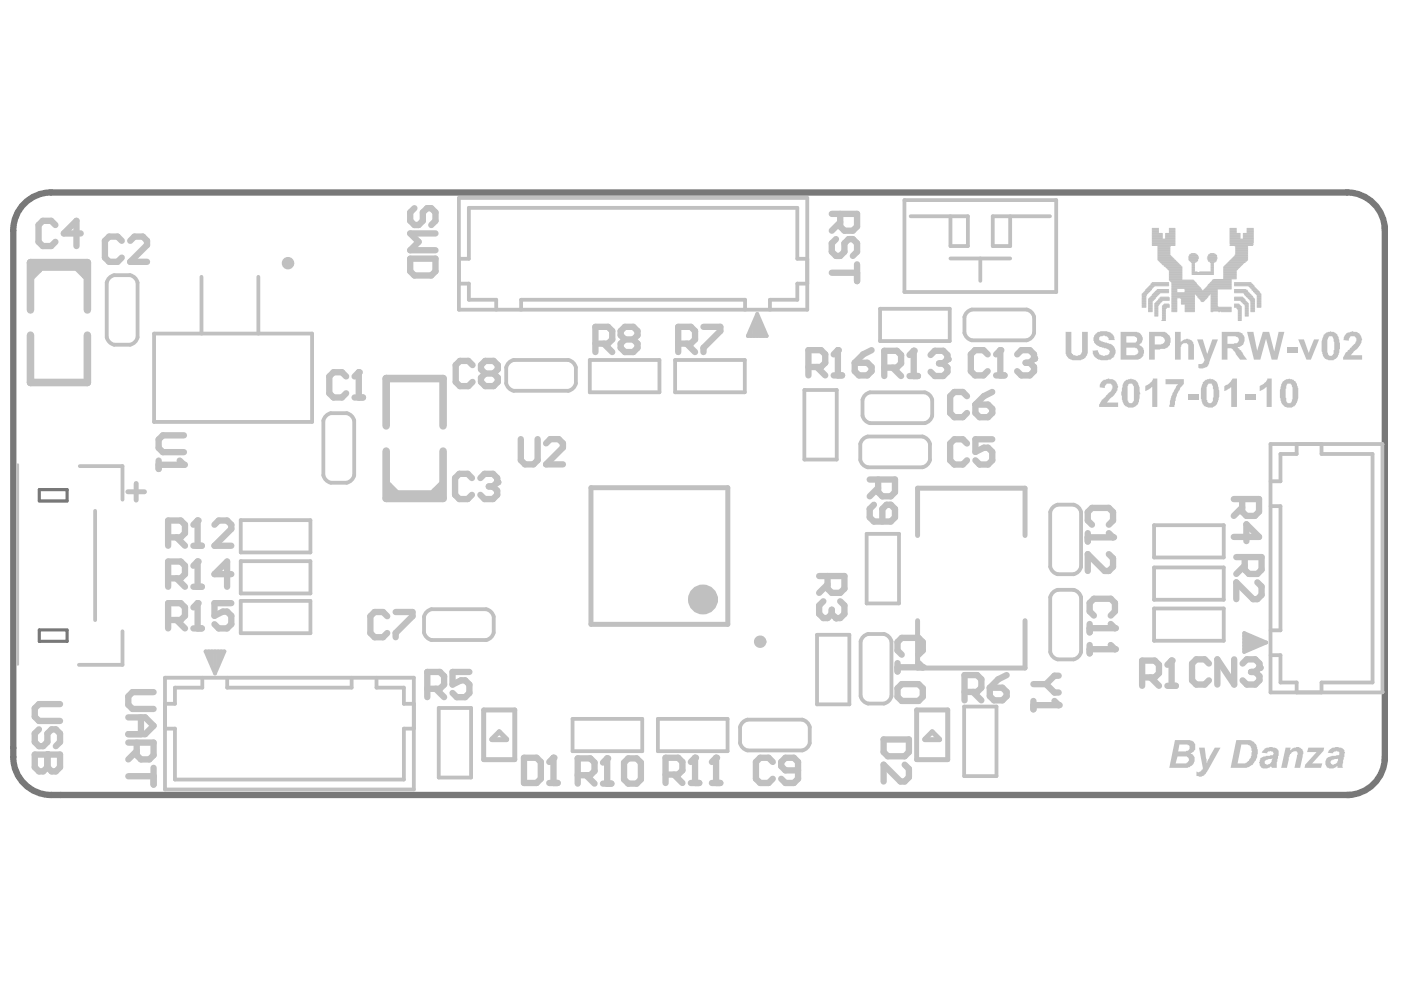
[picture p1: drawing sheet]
<svg xmlns="http://www.w3.org/2000/svg" width="297mm" height="210mm" viewBox="0 0 297 210" stroke-linecap="round" stroke-linejoin="round" font-family="sans-serif">
<path d="M8.3 103.8h5.9v2.4h-5.9zM8.3 133.6h5.9v2.4h-5.9z" fill="none" stroke="#787878" stroke-width=".67"/>
<path d="M293.6 48.8a8 8 0 0 0-8-8h-274.7a8 8 0 0 0-8.1 8v111.7a8 8 0 0 0 8.1 8.1h275.3M293.6 48.2v113M293.6 160.5a8 8 0 0 1-8 8.1" fill="none" stroke="#787878" stroke-width="1.3"/>
<g fill="none" stroke="#c0c0c0" stroke-width="1.3">
<path d="M6.5 56.8h12M8.3 56.8v.4l-1.8 1.8M16.4 56.9l1.6 1.6h.5M81.9 102.9h.5l1.6 1.6M81.9 104.6h12M93.9 102.3l-1.8 1.9v.4M187.3 156.8h5.4v2.7l-.9 .8h-3.6l-.9-.8zM219.1 145.1h2.7M219.1 148.6v1.8M219.1 149.5h5.4M221.8 145.1l1.8 1.7h.9M224.5 143.3h-.9l-1.8 1.8"/>
<path d="M191.8 162.1l.9 .9v1.8l-.9 .9h-.9l-3.6-3.6v3.6"/>
</g>
<g fill="none" stroke="#c0c0c0" stroke-width=".8">
<path d="M22.6 59.9v11.6M24.2 58.3h3.4M29.2 59.9v11.6M42.7 58.7v12M54.8 58.7v12M97.3 42h73.9v23.7h-73.9zM97.3 54.9h2.1v-10.8h69.6v10.8h2.2M191.8 42.4h32.1v19.5h-32.1zM193.1 45.9h12.1v6.3h-3.7v-6.3M201.5 54.8h12.7M207.8 54.8v4.7M214.2 45.9v6.3h-3.7v-6.3h12.1"/>
<path d="M24.2 73.1h3.4M32.7 70.7h33.5v18.8h-33.5zM97.3 60.1h2.1v3.5h5.8v2.1M107.3 77.9v3.4M108.9 76.3h11.6M110.5 65.7v-2.1h47.5v2.1M122.1 77.9v3.4M125 76.3h14.8v6.9h-14.8zM143.1 76.3h14.8v6.9h-14.8zM159.2 69.9v1.3M159.9 68.6v2.6M160.6 67.2v4"/>
<path d="M160.6 66.6l2 4.6h-4.1zM161.2 68.6v2.6M161.9 69.9v1.3M171.2 60.1h-2.2v3.5h-5.8v2.1M186.6 65.5h14.8v6.8h-14.8zM204.5 67.2v3.4M206.1 65.6h11.6M206.1 72.2h11.6M219.3 67.2v3.4M16.9 98.8h9.1v7.1M68.6 89.2v11.6M70.1 87.6h3.4"/>
<path d="M75.1 89.2v11.6M108.9 82.9h11.6M170.5 82.7h6.9v14.7h-6.9zM182.4 94.1v3.4M182.9 84.8v3.3M184 99.1h11.6M184 92.5h11.6M184.5 89.7h11.6M184.5 83.2h11.6M197.2 94.1v3.4M197.6 84.8v3.3M269.4 94.1h23.7v52.7h-23.7z"/>
<path d="M274.9 94.1v2.2h-3.4v5.7h-2.1M280.2 94.1v2.2h10.8v48.4h-10.8v2.1M20.2 108.3v23.2M51 110.3h14.8v6.8h-14.8zM51 119h14.8v6.8h-14.8zM70.1 102.4h3.4M183.7 113.2h6.9v14.7h-6.9zM222.7 108.6v11.6M224.2 107h3.4M229.2 108.6v11.6M244.7 111.4h14.8v6.8h-14.8zM269.4 107.3h2.1v26.3h-2.1"/>
<path d="M26 133.9v7.1h-9.3M43.6 138.1h4l-2 4.7zM44.2 138.1v1.3M44.9 138.1v2.7M45.6 138.1v4M46.3 138.1v2.7M46.9 138.1v1.3M51 127.4h14.8v6.9h-14.8zM89.9 130.7v3.4M91.5 129.2h11.6M91.5 135.7h11.6M104.7 130.7v3.4"/>
<path d="M173.2 134.6h6.9v14.7h-6.9zM182.5 136v11.6M184 134.4h3.4M189 136v11.6M222.7 126.6v11.6M224.2 139.8h3.4M224.2 125.1h3.4M224.2 121.7h3.4M229.2 126.6v11.6M244.7 120.3h14.8v6.9h-14.8zM244.7 129h14.8v6.9h-14.8zM263.8 137.6h1.3"/>
<path d="M263.8 136.9h2.7M263.8 134.9h1.3M263.8 135.6h2.7M263.8 136.2h4M263.8 134.2l4.7 2-4.7 2zM269.4 138.9h2.1v5.8h3.4v2.1M35 143.7h52.7v23.7h-52.7zM35 154.5h2.1v10.8h48.5v-10.8h2.1M42.9 143.7v2.1h-5.8v3.4h-2.1M48.2 143.7v2.1h26.4v-2.1M79.8 143.7v2.1h5.8v3.4h2.1M93 150.1h6.9v14.8h-6.9z"/>
<path d="M121.4 152.4h14.8v6.9h-14.8zM139.5 152.4h14.8v6.9h-14.8zM156.9 154.2v3.3M158.5 159.1h11.6M158.5 152.6h11.6M171.7 154.2v3.3M184 149.2h3.4M204.4 149.8h6.9v14.8h-6.9z"/>
</g>
<path d="M27.1 104.3h3.5M28.9 102.5v3.5M125.3 103.4h29v29h-29zM194.5 113.5v-10h22.8v10M194.5 131.6v10h22.8v-10M102.5 150.5h6.6v10.6h-6.6zM104.3 156.7l1.5-1.6 1.6 1.6M104.3 156.8h3.1M194.3 150.5h6.6v10.6h-6.6zM196.1 156.8h3.1M196.1 156.7l1.5-1.6 1.6 1.6" fill="none" stroke="#c0c0c0" stroke-width="1.1"/>
<g fill="none" stroke="#c0c0c0" stroke-width=".21">
<path d="M244.3 59.9h3.5M244.3 48.4h1.3M244.3 48.6h1.3M244.3 48.7h1.3M244.3 48.8h1.3M244.3 49h1.3M244.3 49.1h1.3M244.3 49.2h1.3M244.3 49.4h1.3M244.3 49.5h2.1M244.3 49.6h2.1M244.3 49.8h2.1"/>
<path d="M244.3 49.9h2.1M244.3 50h2.1M244.3 50.2h2.1M244.3 50.3h2.1M244.3 50.4h2.1M244.3 50.6h2.1M244.3 51h4.8M244.3 51.1h4.8M244.3 51.2h4.8M244.3 51.4h4.8M244.3 51.5h4.8M244.3 51.6h4.8"/>
<path d="M244.3 51.8h4.8M244.3 51.9h4.8M244.3 52h4.8M244.3 50.7h4.8M244.3 50.8h4.8M245.5 53.8h2.5M245.5 53.9h2.5M245.5 54h2.5M245.5 54.2h2.7M245.5 54.3h2.8M245.5 54.4h3M245.5 54.6h3.1"/>
<path d="M245.5 54.7h3.2M245.5 54.8h3.4M245.5 55h3.5M245.5 55.1h3.6M245.5 52.2h2.7M245.5 52.3h2.5M245.5 52.4h2.5M245.5 52.6h2.5M245.5 52.7h2.5M245.5 52.8h2.5M245.5 53h2.5M245.5 53.1h2.5"/>
<path d="M245.5 53.2h2.5M245.5 53.4h2.5M245.5 53.5h2.5M245.5 53.6h2.5M245.6 55.2h3.7M245.8 55.4h3.6M245.9 55.5h3.6M246 55.6h3.7M246.2 55.8h3.6M246.3 55.9h3.6M246.4 56h3.7M246.6 56.2h3.6"/>
<path d="M246.8 56.3h3.5M246.8 56.5h3.7M247.1 49.5h2M247.1 49.6h2M247.1 49.8h2M247.1 49.9h2M247.1 50h2M247.1 50.2h2M247.1 50.3h2M247.1 50.4h2M247.1 50.6h2M247.1 56.6h3.5"/>
<path d="M247.2 56.7h3.4M247.4 56.9h3.2M247.5 57h3.1M247.6 57.1h3M247.8 57.3h2.8M247.9 48.4h1.2M247.9 48.6h1.2M247.9 48.7h1.2M247.9 48.8h1.2M247.9 49h1.2M247.9 49.1h1.2M247.9 49.2h1.2"/>
<path d="M247.9 49.4h1.2M247.9 57.4h2.7M247.9 57.5h2.7M247.9 57.7h2.7M247.9 57.8h2.7M247.9 57.9h2.7M247.9 58.1h2.7M247.9 58.2h2.7M247.9 58.3h2.7M247.9 58.5h2.7M247.9 58.6h2.7M247.9 58.7h2.7"/>
<path d="M247.9 58.9h2.7M247.9 59h2.7M247.9 59.1h2.7M247.9 59.3h2.7M247.9 59.4h5.1M248 59.5h5.1M248.2 59.7h5.1M248.3 59.8h5.1M248.5 59.9h5M252.1 54.3h1.8M252.1 54.4h2M252.1 54.6h2"/>
<path d="M252.1 54.7h2M252.1 54.8h2M252.1 55h1.8M252.1 55.1h1.8M252.2 54h1.6M252.2 54.2h1.7M252.2 55.2h1.7M252.3 53.9h1.4M252.3 55.4h1.5M252.5 55.5h1.2M252.6 53.8h.8M252.6 55.6h.8"/>
<path d="M252.7 55.8h.6M252.7 55.9h.6M252.7 56h.6M252.7 56.2h.6M252.7 56.3h.6M252.7 56.5h.6M252.7 56.6h.6M252.7 56.7h.6M252.7 56.9h.6M252.7 57h.6M252.7 57.1h.6M252.7 57.3h.6"/>
<path d="M252.7 57.4h.6M252.7 57.5h.6M252.7 57.7h.7M252.7 57.8h4.6M252.7 57.9h4.6M252.7 58.1h4.6M252.7 58.2h4.6M253.5 57.7h.3M254.3 57.7h2.3M256 54.7h2.1M256.1 54.3h1.9M256.1 54.4h1.9"/>
<path d="M256.1 54.6h1.9M256.1 54.8h1.9M256.1 55h1.9M256.1 55.1h1.9M256.2 54h1.6M256.2 54.2h1.8M256.2 55.2h1.6M256.2 55.4h1.6M256.4 53.9h1.3M256.5 55.5h1.2M256.6 59.9h4.4M256.6 53.8h.8"/>
<path d="M256.6 55.6h.8M256.8 55.8h.5M256.8 55.9h.5M256.8 56h.5M256.8 56.2h.5M256.8 56.3h.5M256.8 56.5h.5M256.8 56.6h.5M256.8 56.7h.5M256.8 56.9h.5M256.8 57h.5M256.8 57.1h.5"/>
<path d="M256.8 57.3h.5M256.8 57.4h.5M256.8 57.5h.5M256.8 57.7h.5M256.8 59.8h4.2M256.9 59.7h4.1M257 59.4h4M257 59.5h4M257.3 59.3h3.7M259.4 56.6h3.5M259.4 56.7h3.4M259.4 56.9h3.3"/>
<path d="M259.4 57h3.1M259.4 57.1h3M259.4 57.3h2.9M259.4 57.4h2.7M259.4 57.5h2.7M259.4 57.7h2.7M259.4 57.8h2.7M259.4 57.9h2.7M259.4 58.1h2.7M259.4 58.2h2.7M259.4 58.3h2.7M259.4 58.5h2.7"/>
<path d="M259.4 58.6h2.7M259.4 58.7h2.7M259.4 58.9h2.7M259.4 59h2.7M259.4 59.1h2.7M259.6 56.5h3.5M259.7 56.3h3.5M259.8 56.2h3.5M260 56h3.5M260.1 55.9h3.5M260.2 55.8h3.5M260.4 55.6h3.6"/>
<path d="M260.5 55.5h3.5M260.6 55.4h3.7M260.8 48.4h1.3M260.8 48.6h1.3M260.8 48.7h1.3M260.8 48.8h1.3M260.8 49h1.3M260.8 49.1h1.3M260.8 49.2h1.3M260.8 49.4h1.3M260.8 49.5h2.1M260.8 49.6h2.1"/>
<path d="M260.8 49.8h2.1M260.8 49.9h2.1M260.8 50h2.1M260.8 50.2h2.1M260.8 50.3h2.1M260.8 50.4h2.1M260.8 50.6h2.1M260.8 55.2h3.6M260.8 51h4.9M260.8 51.1h4.9M260.8 51.2h4.9M260.8 51.4h4.9"/>
<path d="M260.8 51.5h4.9M260.8 51.6h4.8M260.8 51.9h4.8M260.8 52h4.8M260.8 50.7h4.9M260.8 50.8h4.9M260.9 55.1h3.6M260.9 51.8h4.8M261 55h3.5M261.2 54.8h3.3M261.3 54.7h3.2M261.4 54.6h3.1"/>
<path d="M261.6 54.4h2.9M261.7 59.9h3.5M261.7 54.3h2.8M261.9 54h2.6M261.9 54.2h2.6M261.9 52.2h2.6M262 53.8h2.5M262 53.9h2.5M262 52.3h2.5M262 52.4h2.5M262 52.6h2.5M262 52.7h2.5"/>
<path d="M262 52.8h2.5M262 53h2.5M262 53.1h2.5M262 53.2h2.5M262 53.4h2.5M262 53.5h2.5M262 53.6h2.5M263.6 49.5h2.1M263.6 49.6h2.1M263.6 49.8h2.1M263.6 49.9h2.1M263.6 50h2.1"/>
<path d="M263.6 50.2h2.1M263.6 50.3h2.1M263.6 50.4h2.1M263.6 50.6h2.1M264.4 48.4h1.3M264.4 48.6h1.3M264.4 48.7h1.3M264.4 48.8h1.3M264.4 49h1.3M264.4 49.1h1.3M264.4 49.2h1.3M264.4 49.4h1.3"/>
<path d="M242.2 62.3h1M242.2 62.5h.9M242.2 62.6h.9M242.2 62.7h.8M242.2 62.9h.8M242.2 63h.8M242.2 63.1h.8M242.2 63.3h.8M242.2 63.4h.8M242.2 63.5h.8M242.2 63.7h.8M242.2 63.8h.8"/>
<path d="M242.2 63.9h.8M242.2 64.1h.8M242.2 64.2h.8M242.2 64.3h.8M242.2 64.5h.8M242.2 64.6h.8M242.2 64.7h.8M242.2 64.9h.8M242.2 65h.8M242.2 65.1h.8M242.3 62.2h1.1M242.4 62.1h1.1"/>
<path d="M242.6 61.9h1M242.7 61.8h1.1M242.8 61.7h1.1M242.8 61.5h1.2M243 61.4h1.2M243.1 61.3h1.1M243.2 61.1h1.1M243.4 61h1M243.5 63.4h1.3M243.5 63.5h1.2M243.5 63.7h1.1M243.5 63.8h.9"/>
<path d="M243.5 63.9h.8M243.5 64.1h.8M243.5 64.2h.8M243.5 64.3h.8M243.5 64.5h.8M243.5 64.6h.8M243.5 64.7h.8M243.5 64.9h.8M243.5 65h.8M243.5 65.1h.8M243.5 65.3h.8M243.5 65.4h.8"/>
<path d="M243.5 65.5h.8M243.5 65.7h.8M243.5 65.8h.8M243.5 65.9h.8M243.5 66.1h.8M243.5 60.9h1.1M243.6 63.3h1.4M243.6 60.7h1.1M243.8 63.1h1.2M243.8 60.6h4M243.9 63h1.2M243.9 60.5h3.9"/>
<path d="M244 62.9h1.2M244 60.2h3.8M244 60.3h3.8M244.2 62.7h1.2M244.2 60.1h3.6M244.3 62.5h1.3M244.3 62.6h1.2M244.4 62.3h1.4M244.6 62.2h1.3M244.7 62.1h3.1M244.8 61.9h3M244.8 64.3h1.1"/>
<path d="M244.8 64.5h1M244.8 64.6h1M244.8 64.7h.8M244.8 64.9h.7M244.8 65h.7M244.8 65.1h.7M244.8 65.3h.7M244.8 65.4h.7M244.8 65.5h.7M244.8 65.7h.7M244.8 65.8h.7M244.8 65.9h.7"/>
<path d="M244.8 66.1h.7M244.8 66.2h.7M244.8 66.3h.7M244.8 66.5h.7M244.8 66.6h.7M244.8 66.8h.7M244.8 66.9h.7M244.8 67h.7M245 61.8h2.8M245 64.2h1M245.1 61.7h2.7M245.1 64.1h1.1"/>
<path d="M245.2 63.9h1.1M245.2 61.5h2.6M245.4 63.8h1M245.4 61.4h2.4M245.5 63.7h2.4M245.6 63.4h2.3M245.6 63.5h2.3M245.9 63.1h2M245.9 63.3h2M246 63h1.8M246.3 68h.8M246.4 64.9h1.5"/>
<path d="M246.4 65h1.5M246.4 65.1h1.5M246.4 65.3h1M246.4 65.4h.8M246.4 65.5h.7M246.4 65.7h.7M246.4 65.8h.7M246.4 65.9h.7M246.4 66.1h.7M246.4 66.2h.7M246.4 66.3h.7M246.4 66.5h.7"/>
<path d="M246.4 66.6h.7M246.4 66.8h.7M246.4 66.9h.7M246.4 67h.7M246.4 67.2h.7M246.4 67.3h.7M246.4 67.4h.7M246.4 67.6h.7M246.4 67.7h.7M246.4 67.8h.7M246.6 64.7h1.3M246.7 64.6h1.2"/>
<path d="M246.8 64.5h1M248.5 61.7h1M248.5 61.8h1M248.5 61.9h1M248.5 62.1h9.6M248.5 62.2h9.6M248.5 62.3h4.8M248.5 62.5h4.8M248.5 62.6h4.8M248.5 62.7h4.8M248.5 62.9h4.8M248.5 63h4.8"/>
<path d="M248.5 63.1h4.8M248.5 63.3h1M248.5 63.4h1M248.5 63.5h1M248.5 63.7h1M248.5 63.8h1M248.5 63.9h1M248.5 64.1h1M248.5 64.2h1M248.5 64.3h1M248.5 64.5h1M248.5 64.6h1"/>
<path d="M248.5 64.7h1M248.5 64.9h1M248.5 65h1M248.5 65.1h1M248.5 65.3h1M248.5 65.4h1M248.5 65.5h1M248.5 65.7h1M248.5 65.8h1M248.5 65.9h1M248.5 66.1h.1M248.5 60.1h5.2"/>
<path d="M248.5 60.2h5.2M248.5 60.3h5.3M248.5 60.5h5.4M248.5 60.6h5.6M248.5 60.7h5.7M248.5 60.9h5.8M248.5 61h6M248.5 61.1h6.1M248.5 61.3h1M248.5 61.4h1M248.5 61.5h1M248.7 66.1h.8"/>
<path d="M250.3 63.3h3M250.5 63.4h2.8M250.5 63.5h2.8M250.5 63.7h2.8M250.5 63.8h2.8M250.5 63.9h2.8M250.5 64.1h2.8M250.5 64.2h2.8M250.5 64.3h2.8M250.5 64.5h2.8M251.1 61.9h7M251.1 61.3h3.5"/>
<path d="M251.3 61.7h6.8M251.3 61.8h6.8M251.3 64.6h2M251.3 64.7h2M251.3 64.9h2M251.3 65h2M251.3 65.1h2M251.3 65.3h2M251.3 65.4h2M251.3 65.5h2M251.3 65.7h2M251.3 65.8h2"/>
<path d="M251.3 65.9h2M251.3 66.1h2M251.3 61.4h3.4M251.3 61.5h3.6M253.4 62.3h3.2M253.5 62.5h3M253.7 62.6h2.7M253.8 62.7h2.4M253.9 62.9h2.2M253.9 63h2.2M254.1 63.1h1.9M254.2 63.3h1.6"/>
<path d="M254.3 63.4h1.4M254.5 63.5h1.1M254.6 63.7h.8M254.6 63.8h.7M254.7 63.9h.5M255.2 61.5h2.9M255.3 61.4h2.8M255.4 61.3h5.6M255.6 61.1h5.4M255.7 61h5.3M255.8 60.9h5.2M256 60.7h5"/>
<path d="M256.1 60.5h4.9M256.1 60.6h4.9M256.2 60.3h4.8M256.4 60.2h4.6M256.5 60.1h4.5M256.8 62.3h1.3M256.8 62.5h1.3M256.8 62.6h1.3M256.8 62.7h1.3M256.8 62.9h1.3M256.8 63h1.3M256.8 63.1h1.3"/>
<path d="M256.8 63.3h1.3M256.8 63.4h1.3M256.8 63.5h1.3M256.8 63.7h1.3M256.8 63.8h1.3M256.8 63.9h1.3M256.8 64.1h1.3M256.8 64.2h1.3M256.8 64.3h1.3M256.8 64.5h1.3M256.8 64.6h1.3M256.8 64.7h1.3"/>
<path d="M256.8 64.9h1.3M256.8 65h1.4M256.8 65.1h4.2M256.8 65.3h4.2M256.8 65.4h4.2M256.8 65.5h4.2M256.8 65.7h4.2M256.8 65.8h4.2M256.8 65.9h4.2M256.8 66.1h.4M258.4 66.1h.2M258.9 66.1h2.1"/>
<path d="M261.7 61.7h2.8M261.7 61.8h2.8M261.7 61.9h3M261.7 62.1h3.1M261.7 63h1.8M261.7 63.1h1.9M261.7 63.3h2M261.7 63.4h2.2M261.7 63.5h2.3M261.7 63.7h2.3M261.7 64.5h1M261.7 64.6h1.1"/>
<path d="M261.7 64.7h1.2M261.7 64.9h1.4M261.7 65h1.5M261.7 65.1h1.5M261.7 60.1h3.6M261.7 60.2h3.8M261.7 60.3h3.9M261.7 60.5h4M261.7 60.6h4.2M261.7 61.4h2.4M261.7 61.5h2.7M262.3 65.3h.9"/>
<path d="M262.3 65.4h.9M262.4 65.5h.8M262.5 65.7h.7M262.5 65.8h.7M262.5 65.9h.7M262.5 66.1h.7M262.5 66.2h.7M262.5 66.3h.7M262.5 66.5h.7M262.5 66.6h.7M262.5 66.8h.7M262.5 66.9h.7"/>
<path d="M262.5 67h.7M262.5 67.2h.7M262.5 67.3h.7M262.5 67.4h.7M262.5 67.6h.7M262.5 67.7h.7M262.5 67.8h.7M262.5 68h.7M263.1 63.8h1M263.2 63.9h1.1M263.3 64.1h1.1M263.5 64.2h1"/>
<path d="M263.6 64.3h1.1M263.7 62.2h1.2M263.7 64.5h1M263.9 62.3h1.2M263.9 62.5h1.3M263.9 64.6h.8M264 62.6h1.3M264 64.7h.7M264 64.9h.7M264 65h.7M264 65.1h.7M264 65.3h.7"/>
<path d="M264 65.4h.7M264 65.5h.7M264 65.7h.7M264 65.8h.7M264 65.9h.7M264 66.1h.7M264 66.2h.7M264 66.3h.7M264 66.5h.7M264 66.6h.7M264 66.8h.7M264 66.9h.7"/>
<path d="M264 67h.7M264.1 62.7h1.4M264.3 62.9h1.3M264.4 63h1.2M264.5 63.1h1.2M264.7 63.3h1.2M264.8 63.4h1.2M264.8 60.7h1.1M264.9 63.5h1.1M264.9 60.9h1.1M265.1 63.7h.9M265.1 63.8h.9"/>
<path d="M265.1 61h1M265.2 63.9h.8M265.2 64.1h.8M265.2 64.2h.8M265.2 64.3h.8M265.2 64.5h.8M265.2 64.6h.8M265.2 64.7h.8M265.2 64.9h.8M265.2 65h.8M265.2 65.1h.8M265.2 65.3h.8"/>
<path d="M265.2 65.4h.8M265.2 65.5h.8M265.2 65.7h.8M265.2 65.8h.8M265.2 65.9h.8M265.2 66.1h.8M265.2 61.1h1.1M265.3 61.3h1.1M265.5 61.4h1M265.5 61.5h1.2M265.7 61.7h1.1M265.7 61.8h1.2"/>
<path d="M265.9 61.9h1.2M266 62.1h1.1M266.1 62.2h1.1M266.3 62.3h1M266.4 62.5h.9M266.5 62.6h.8M266.5 62.7h.8M266.5 62.9h.8M266.5 63h.8M266.5 63.1h.8M266.5 63.3h.8M266.5 63.4h.8"/>
<path d="M266.5 63.5h.8M266.5 63.7h.8M266.5 63.8h.8M266.5 63.9h.8M266.5 64.1h.8M266.5 64.2h.8M266.5 64.3h.8M266.5 64.5h.8M266.5 64.6h.8M266.5 64.7h.8M266.5 64.9h.8M266.5 65h.8"/>
<path d="M266.5 65.1h.8"/>
</g>
<path d="M6.5 65.7v-10h12v10M6.5 71.1v10h12v-10M81.9 90.3v-10h12v10M81.9 95.6v10.1h12v-10.1" fill="none" stroke="#c0c0c0" stroke-width="1.6"/>
<path d="M3.8 98.5v42.4" fill="none" stroke="#c0c0c0" stroke-width=".53"/>
<circle cx="224.5" cy="149.5" r=".67" fill="#c0c0c0"/>
<path d="M230.6 113v1.8M230.6 113.9h5.4M231.5 111.3l-.9-.9v-1.8l.9-.9h3.6l.9 .9v1.8l-.9 .9M223.6 148.6l.9 .9" fill="none" stroke="#c0c0c0" stroke-width="1.3"/>
<circle cx="236" cy="113.9" r=".67" fill="#c0c0c0"/>
<g fill="none" stroke="#c0c0c0" stroke-width="1.3">
<path d="M176.4 45.3h5.3v2.7l-.9 .9h-1.8l-.9-.9v-2.7M176.4 57.8h5.3M177.2 50.7l-.8 .9v1.8l.8 .9h.9l.9-.9v-1.8l.9-.9h.9l.9 .9v1.8l-.9 .9M178.1 47.1l-1.7 1.8M181.7 56v3.6M235.1 113l.9 .9M235.1 117.5l.9 .9v1.8l-.9 .9h-.9l-3.6-3.6v3.6M261.6 105.8h5.3v2.7l-.9 .9h-1.7l-.9-.9v-2.7M261.6 113.8h5.3l-2.6-2.6v3.5M262.1 118.1h5.4v2.7l-.9 .9h-1.8l-.9-.9v-2.7M263.4 107.6l-1.8 1.8M263.9 119.9l-1.8 1.8"/>
<path d="M82.1 130.7l-.9-.9h-1.8l-.9 .9v3.5l.9 .9h1.8l.9-.9M83.9 129.8h3.6v.9l-3.6 3.5v.9M266.6 123.5l.9 .9v1.7l-.9 .9h-.9l-3.6-3.5v3.5M111.1 160.7h2.7l.9 .9v3.5l-.9 .9h-2.7zM116.5 166h1.7M117.3 160.7v5.3"/>
</g>
<circle cx="117.3" cy="160.7" r=".67" fill="#c0c0c0"/>
<path d="M117.3 160.7l-.8 .9M141.1 164.2h2.7l.9-.9v-1.7l-.9-.9h-2.7v5.3M142.9 164.2l1.8 1.8M146.5 166h1.8M147.4 160.7v5.3M163.8 161.6l-.8-.9h-1.8l-.9 .9v3.5l.9 .9h1.8l.8-.9M169.2 163.3h-2.7l-.9-.9v-.8l.9-.9h1.8l.9 .9v3.5l-.9 .9h-1.8l-.9-.9" fill="none" stroke="#c0c0c0" stroke-width="1.3"/>
<circle cx="147.4" cy="160.7" r=".67" fill="#c0c0c0"/>
<path d="M147.4 160.7l-.9 .9M150.9 166h1.8M151.8 160.7v5.3" fill="none" stroke="#c0c0c0" stroke-width="1.3"/>
<circle cx="151.8" cy="160.7" r=".67" fill="#c0c0c0"/>
<path d="M187.5 77.9h2.7l.9-.8v-1.8l-.9-.9h-2.7v5.3M189.3 77.9l1.8 1.8M192.8 79.7h1.8M193.7 74.4v5.3M151.8 160.7l-.9 .9" fill="none" stroke="#c0c0c0" stroke-width="1.3"/>
<circle cx="193.7" cy="74.4" r=".67" fill="#c0c0c0"/>
<path d="M193.7 74.4l-.9 .9M197.3 75.3l.9-.9h1.8l.9 .9v.9" fill="none" stroke="#c0c0c0" stroke-width="1.3"/>
<circle cx="200.9" cy="76.2" r=".67" fill="#c0c0c0"/>
<path d="M199.1 77.1h.9M200 77.1l.9 .8v.9l-.9 .9h-1.8l-.9-.9M200.9 76.2l-.9 .9M209.4 75.1l-.9-.9h-1.8l-.9 .9v3.6l.9 .9h1.8l.9-.9M211.2 79.6h1.8M212.1 74.2v5.4" fill="none" stroke="#c0c0c0" stroke-width="1.3"/>
<circle cx="212.1" cy="74.2" r=".67" fill="#c0c0c0"/>
<path d="M212.1 74.2l-.9 .9M215.7 75.1l.9-.9h1.7l.9 .9v.9" fill="none" stroke="#c0c0c0" stroke-width="1.3"/>
<circle cx="219.2" cy="76" r=".67" fill="#c0c0c0"/>
<path d="M217.4 76.9h.9M218.3 76.9l.9 .9v.9l-.9 .9h-1.7l-.9-.9M219.2 76l-.9 .9M242.2 143.6h2.6l.9-.9v-1.7l-.9-.9h-2.6v5.3M243.9 143.6l1.8 1.8M247.5 145.4h1.8M248.4 140.1v5.3" fill="none" stroke="#c0c0c0" stroke-width="1.3"/>
<circle cx="248.4" cy="140.1" r=".67" fill="#c0c0c0"/>
<g fill="none" stroke="#c0c0c0" stroke-width="1.3">
<path d="M11.7 47.7l-.8-.9h-1.8l-.9 .9v3.6l.9 .9h1.8l.8-.9M17.1 49.5h-3.6l2.7-2.7v5.4M73.4 79.8l-.9-.9h-1.8l-.9 .9v3.6l.9 .9h1.8l.9-.9M76.1 78.9v5.4M75.2 84.3h1.8M27.2 152.1h3.6l1.8 1.8-1.8 1.8h-3.6M27.2 157.4h5.4v2.7l-.9 .9h-1.8l-.9-.9v-2.7M29 159.2l-1.8 1.8M29.9 152.1v3.6M32.6 146.7h-4.5l-.9 .9v1.8l.9 .9h4.5M248.4 140.1l-.9 .9M27.2 164.6h5.4"/>
<path d="M32.6 162.8v3.6"/>
</g>
<circle cx="76.1" cy="78.9" r=".67" fill="#c0c0c0"/>
<path d="M76.1 78.9l-.9 .9M100.1 101.4l-.9-.9h-1.8l-.9 .9v3.5l.9 .9h1.8l.9-.9M101.8 101.4l.9-.9h1.8l.9 .9v.8" fill="none" stroke="#c0c0c0" stroke-width="1.3"/>
<circle cx="105.4" cy="102.2" r=".67" fill="#c0c0c0"/>
<g fill="none" stroke="#c0c0c0" stroke-width="1.3">
<path d="M100.2 77.4l-.9-.9h-1.8l-.9 .9v3.6l.9 .9h1.8l.9-.9M102.9 79.2l-.9-.9v-.9l.9-.9h1.8l.9 .9v.9l-.9 .9M102.9 79.2l-.9 .9v.9l.9 .9h1.8l.9-.9v-.9l-.9-.9M102.9 79.2h1.8M143.8 72.9h2.7l.9-.9v-1.8l-.9-.9h-2.7v5.3M145.6 72.9l1.8 1.7M149.1 69.3h3.6v.9l-3.6 3.6v.8M205 84l-.9-.9h-1.8l-.9 .9v3.6l.9 .9h1.8l.9-.9M206.8 85.8h2.7l.9 .9v.9l-.9 .9h-1.8l-.9-.9zM210.4 83.1l-1.8 .9-1.8 1.8M103.6 103.1h.9M104.5 103.1l.9 .9v.9l-.9 .9h-1.8l-.9-.9"/>
<path d="M105.4 102.2l-.9 .9M184.4 101.7h5.4v2.6l-.9 .9h-1.8l-.9-.9v-2.6M185.3 107l-.9 .9v1.8l.9 .9h3.6l.9-.9v-1.8l-.9-.9h-.9l-.9 .9v2.7M186.2 103.4l-1.8 1.8M231 132.3v1.8M231 133.2h5.4M231.9 130.5l-.9-.9v-1.8l.9-.9h3.6l.9 .9v1.8l-.9 .9M204.5 146.7h2.7l.9-.9v-1.8l-.9-.9h-2.7v5.4M206.3 146.7l1.8 1.8M209.9 145.8h2.6l.9 .9v.9l-.9 .9h-1.8l-.8-.9zM213.4 143.1l-1.8 .9-1.7 1.8"/>
</g>
<circle cx="236.4" cy="133.2" r=".67" fill="#c0c0c0"/>
<path d="M231 136.8v1.7M231 137.6h5.4M235.5 132.3l.9 .9" fill="none" stroke="#c0c0c0" stroke-width="1.3"/>
<circle cx="236.4" cy="137.6" r=".67" fill="#c0c0c0"/>
<path d="M33.6 97.7v1.7M33.6 98.5h5.4M39 92.3h-4.5l-.9 .9v1.8l.9 .9h4.5M235.5 136.8l.9 .8" fill="none" stroke="#c0c0c0" stroke-width="1.3"/>
<circle cx="39" cy="98.5" r=".67" fill="#c0c0c0"/>
<path d="M25.8 51.1l-.9-.9h-1.8l-.9 .9v3.5l.9 .9h1.8l.9-.9M27.6 51.1l.9-.9h1.8l.9 .9v.8l-3.6 3.6h3.6M38.1 97.7l.9 .8M110.4 93.1v4.5l.9 .9h1.8l.9-.9v-4.5M115.8 94l.9-.9h1.8l.9 .9v.9l-3.6 3.6h3.6M191.2 138.8l-.9-.9v-1.8l.9-.9h3.6l.9 .9v1.8l-.9 .9M190.3 140.6v1.8M190.3 141.5h5.4" fill="none" stroke="#c0c0c0" stroke-width="1.3"/>
<circle cx="195.7" cy="141.5" r=".67" fill="#c0c0c0"/>
<path d="M205 94l-.9-.9h-1.8l-.9 .9v3.6l.9 .9h1.8l.9-.9M210.4 93.1h-3.6v2.7l1.8-.9h.9l.9 .9v1.8l-.9 .9h-1.8l-.9-.9M35.6 131.5h2.7l.9-.9v-1.8l-.9-.9h-2.7v5.3M37.4 131.5l1.8 1.7M41 133.2h1.8M41.9 127.9v5.3M190.3 145.9l.9-.8h3.6l.9 .8v1.8l-.9 .9h-3.6l-.9-.9zM194.8 140.6l.9 .9" fill="none" stroke="#c0c0c0" stroke-width="1.3"/>
<circle cx="41.9" cy="127.9" r=".67" fill="#c0c0c0"/>
<path d="M41.9 119.1v5.3M35.6 122.6h2.7l.9-.9v-1.7l-.9-.9h-2.7v5.3M37.4 122.6l1.8 1.8M41 124.4h1.8M41.9 127.9l-.9 .9M49 127.9h-3.5v2.7l1.8-.9h.8l.9 .9v1.7l-.9 .9h-1.7l-.9-.9" fill="none" stroke="#c0c0c0" stroke-width="1.3"/>
<circle cx="41.9" cy="119.1" r=".67" fill="#c0c0c0"/>
<path d="M41.9 119.1l-.9 .9M49 121.7h-3.5l2.6-2.6v5.3M122.5 164.4h2.7l.9-.9v-1.8l-.9-.9h-2.7v5.3M124.3 164.4l1.8 1.7M127.8 166.1h1.8M128.7 160.8v5.3" fill="none" stroke="#c0c0c0" stroke-width="1.3"/>
<circle cx="128.7" cy="160.8" r=".67" fill="#c0c0c0"/>
<path d="M261.7 139.8v5.3l-3.6-5.3v5.3M256.3 140.7l-.9-.9h-1.8l-.9 .9v3.6l.9 .8h1.8l.9-.8M263.5 140.7l.8-.9h1.8l.9 .9v.9M128.7 160.8l-.9 .9M132.3 161.7l.9-.9h1.8l.9 .9v3.6l-.9 .8h-1.8l-.9-.8z" fill="none" stroke="#c0c0c0" stroke-width="1.3"/>
<circle cx="267" cy="141.6" r=".67" fill="#c0c0c0"/>
<path d="M171.4 77.8h2.7l.9-.9v-1.8l-.9-.9h-2.7v5.4M173.2 77.8l1.8 1.8M176.8 79.6h1.7M177.6 74.2v5.4M265.2 142.5h.9M266.1 142.5l.9 .9v.9l-.9 .8h-1.8l-.8-.8M267 141.6l-.9 .9" fill="none" stroke="#c0c0c0" stroke-width="1.3"/>
<circle cx="177.6" cy="74.2" r=".67" fill="#c0c0c0"/>
<path d="M177.6 74.2l-.8 .9M181.2 76.9h2.7l.9 .9v.9l-.9 .9h-1.8l-.9-.9zM184.8 74.2l-1.8 .9-1.8 1.8M8.3 154.6l-.9 .9v1.8l.9 .9h.9l.8-.9v-1.8l.9-.9h.9l.9 .9v1.8l-.9 .9M10 160v2.7l-.8 .9h-.9l-.9-.9v-2.7h5.3M12.7 149.3h-4.4l-.9 .9v1.8l.9 .9h4.4" fill="none" stroke="#c0c0c0" stroke-width="1.3"/>
<circle cx="10" cy="160" r=".67" fill="#c0c0c0"/>
<path d="M35.6 113.9h2.7l.9-.9v-1.7l-.9-.9h-2.7v5.3M37.4 113.9l1.8 1.8M41 115.7h1.8M41.9 110.4v5.3M10 160v2.7l.9 .9h.9l.9-.9v-2.7" fill="none" stroke="#c0c0c0" stroke-width="1.3"/>
<circle cx="41.9" cy="110.4" r=".67" fill="#c0c0c0"/>
<path d="M41.9 110.4l-.9 .9M45.5 111.3l.9-.9h1.7l.9 .9v.8l-3.5 3.6h3.5" fill="none" stroke="#c0c0c0" stroke-width="1.3"/>
<g fill="#c0c0c0">
<path d="M254.2 158.5h1.2l.3 2.3 .1 .1v1l1.8-3.4h1.2l-2.7 4.8a1.97 1.97 0 0 1-1.8 1.4l-.6-.2v-.9a.67 .67 0 0 0 1-.4l.3-.1v-.3z"/>
<path d="M272.6 158.5h1l-.1 .6a2.47 2.47 0 0 1 2.2-.6l.4 .4a.76 .76 0 0 1 .1 1.1l-.5 2.8h-1.3l.6-2.5a.58 .58 0 0 0 .1-.9 .58 .58 0 0 0-.9 .1h-.3l-.5 .6-.6 2.7h-1.2z"/>
<path d="M277.4 158.5h3.3l-.1 .7-2.4 2.7h2.1l-.2 .9h-3.5l.1-.7 2.4-2.6h-2z"/>
<path d="M249.1 156.9h2a1.93 1.93 0 0 1 2.2 .7 1.42 1.42 0 0 1-1 2.1l.2 .2a1.19 1.19 0 0 1 .6 1.8 2.53 2.53 0 0 1-2.4 1.1h-2.8zM250.1 157.9l-.3 1.4h1.6l.1-.1a.66 .66 0 0 0 .7-.5 .66 .66 0 0 0-.3-.7l-.1-.1zM249.7 160.4l-.4 1.5h1.3a1.06 1.06 0 0 0 1.5-1.1l-.4-.4z"/>
<path d="M262.1 156.9h1.8a2.52 2.52 0 0 1 2.4 .8l.1 .3a3.7 3.7 0 0 1-1.1 4.3 2.89 2.89 0 0 1-2.2 .5h-2.2zM263.2 157.9l-.8 4h.5a1.92 1.92 0 0 0 2.2-1.1l.2-.5a2.93 2.93 0 0 0-.4-2.3z"/>
<path d="M268.2 158.7h.2a2.28 2.28 0 0 1 2.2 0 1.34 1.34 0 0 1 .4 1.7l-.3 1.2v1.2h-1.1l-.1-.4a1.61 1.61 0 0 1-2.2 .3l-.2-.4a1.35 1.35 0 0 1 1.1-1.9l1.4-.3a.4 .4 0 0 0 .4-.4 .4 .4 0 0 0-.4-.4h-.1a.54 .54 0 0 0-.8 .4l-1.2-.1zM268.2 161.3a.59 .59 0 0 0 .1 .7 .59 .59 0 0 0 .8 0l.4-.3 .3-.9-1.2 .3z"/>
<path d="M281.7 159.2a2.55 2.55 0 0 1 2.9-.5l.4 .4v.4h.2l-.6 2.5v.7l.2 .1h-1.2v-.4l-.2 .1a1.62 1.62 0 0 1-2.3-.1 1.34 1.34 0 0 1 1.1-2l1.2-.3a.42 .42 0 0 0 .6-.4 .42 .42 0 0 0-.6-.4v-.1l-.5 .1-.3 .4-1.2-.1h.2zM282.2 161.2a.57 .57 0 0 0 0 .8 .57 .57 0 0 0 .8 0l.6-.4 .1-.8z"/>
</g>
<path d="M173.7 122.1h5.3v2.7l-.9 .9h-1.7l-.9-.9v-2.7M175.5 123.9l-1.8 1.8M178.1 127.5l.9 .9v1.8l-.9 .8h-.9" fill="none" stroke="#c0c0c0" stroke-width="1.3"/>
<circle cx="177.2" cy="131" r=".67" fill="#c0c0c0"/>
<path d="M174.6 127.5l-.9 .9v1.8l.9 .8h.9l.9-.8M176.4 130.2l.8 .8M176.4 129.3v.9" fill="none" stroke="#c0c0c0" stroke-width="1.3"/>
<g fill="#c0c0c0">
<path d="M233.4 81.1l.2-.2a2.1 2.1 0 0 1 2-.5 1.71 1.71 0 0 1 1.3 1.3l.2 .3a3.2 3.2 0 0 1-1.1 2l-1.4 1.3h2.5v1h-4.1a2.82 2.82 0 0 1 1.4-2.2l1.1-1.2a.93 .93 0 0 0-.2-1.6 .6 .6 0 0 0-.8 .3l-.3 .3v.4l-1-.2v-.5z"/>
<path d="M242.8 81.9l1.1-.7 .5-.7v-.2h1v6h-1.1v-4.3l-.4 .4-1.1 .5z"/>
<path d="M247.1 80.4h3.9v1.1l-.8 .8-.1 .4a7.9 7.9 0 0 0-1.1 3.6h-1.1l.1-.6a4.8 4.8 0 0 1 .9-2.8l.5-1 .4-.4h-2.7z"/>
<path d="M251.9 83.6h2.3v1.2h-2.3z"/>
<path d="M259.6 81.9l.8-.4 .9-1.2h1v6h-1.3v-4.3l-.4 .4-1 .5z"/>
<path d="M264 83.6h2.3v1.2h-2.3z"/>
<path d="M267.1 81.9l.9-.6 .7-.8v-.2h.9v6h-1v-4.3l-.4 .4-1.1 .5z"/>
<path d="M238.4 80.8l.8-.4a1.65 1.65 0 0 1 2.1 1.2l.3 .5v.4a7.2 7.2 0 0 1-.4 3.2l-.1 .2a1.87 1.87 0 0 1-2 .4 1.87 1.87 0 0 1-1.2-1.6v-.7a5.1 5.1 0 0 1 .5-3.2zM239.2 81.5l-.1 .4v3h.1a.55 .55 0 0 0 .5 .6 .55 .55 0 0 0 .6-.4l.1-.2v-1.6a1.87 1.87 0 0 0-.5-2z"/>
<path d="M255 81.1l.3-.2a1.46 1.46 0 0 1 1.7-.5h.2a2.14 2.14 0 0 1 1.2 2.1 3.8 3.8 0 0 1-.7 3.5 1.8 1.8 0 0 1-1.9 .3 1.8 1.8 0 0 1-1.1-1.6 6.4 6.4 0 0 1 .3-3.6zM256.1 81.5l-.1 .5h-.2v1.3a2.43 2.43 0 0 0 .4 2.2h.2a.74 .74 0 0 0 .8-1l.1-.6a3.5 3.5 0 0 0-.4-2.4v-.2h-.7z"/>
<path d="M271.9 80.9a2.29 2.29 0 0 1 2.4-.4l.3 .3a4.1 4.1 0 0 1 .7 3.1l-.2 1a1.83 1.83 0 0 1-2 1.5 1.83 1.83 0 0 1-1.6-1.9 5.2 5.2 0 0 1 .4-3.6zM272.8 81.5l-.1 .9h-.1v1.9l.1 .4a.63 .63 0 0 0 .6 .8 .63 .63 0 0 0 .6-.8h.1v-1.1a2.93 2.93 0 0 0-.4-2.3h-.6z"/>
</g>
<path d="M87 54.8h5.3v2.7l-.9 .9h-3.5l-.9-.9zM87.9 44.1l-.9 .9v1.8l.9 .9h.9l.9-.9v-1.8l.8-.9h.9l.9 .9v1.8l-.9 .9M92.3 49.5h-5.3l1.8 1.8-1.8 1.8h5.3M126.2 72.9h2.7l.9-.9v-1.8l-.9-.9h-2.7v5.3M128 72.9l1.8 1.7M132.5 72l-.9-.9v-.9l.9-.9h1.8l.9 .9v.9l-.9 .9M132.5 72l-.9 .9v.9l.9 .8h1.8l.9-.8v-.9l-.9-.9M132.5 72h1.8M90.6 146h2.7l.9-.9v-1.7l-.9-.9h-2.7v5.3M92.4 146l1.8 1.8M99.5 142.5h-3.6v2.6l1.8-.8h.9l.9 .8v1.8l-.9 .9h-1.8l-.9-.9" fill="none" stroke="#c0c0c0" stroke-width="1.3"/>
<g fill="#c0c0c0">
<path d="M225.9 70.4h1.2v3.3a1.26 1.26 0 0 0 1.2 1.7 1.26 1.26 0 0 0 1.1-1.7v-3.3h1.2v3a2.38 2.38 0 0 1-1.4 3h-.9a1.95 1.95 0 0 1-2.4-1.6z"/>
<path d="M232.2 70.8a3.1 3.1 0 0 1 3.5 0l.4 .4 .3 .9h-1.3a.93 .93 0 0 0-1.1-.9l-.3 .1a.51 .51 0 0 0-.6 .3 .51 .51 0 0 0 .2 .6l.5 .3a3.7 3.7 0 0 1 2.5 1.1 1.8 1.8 0 0 1-1.1 2.6 2.84 2.84 0 0 1-3.4-.9l-.2-.9 1.2-.2a1.35 1.35 0 0 0 .9 1.1 1.35 1.35 0 0 0 1.4-.3 .58 .58 0 0 0 .2-.7 .58 .58 0 0 0-.7-.3l-.2-.2a4.7 4.7 0 0 1-2.4-1.2l-.2-1z"/>
<path d="M249.1 70.4h1.2v2.1l.3-.1a1.34 1.34 0 0 1 1.9-.3l.4 .3 .2 .6v3.2h-1.2v-2.4a.79 .79 0 0 0-.1-.9 .79 .79 0 0 0-.9-.1v.1a1.13 1.13 0 0 0-.6 1.2v2.1h-1.2z"/>
<path d="M253.8 72h1.2l1 3 1-3h1.2l-1.6 4.1-.2 1.1h-.2a.93 .93 0 0 1-.9 .8l-.1 .1-1.1-.1v-.8h.1a1.13 1.13 0 0 0 1.2-.8z"/>
<path d="M264.4 70.4h1.3l.8 4 1.2-4h1.4l1.1 4.1 .9-4.1h1.2l-1.5 5.8h-1.2l-1.2-4.4-1.2 4.4h-1.3z"/>
<path d="M272.8 73.6h2.3v1.2h-2.3z"/>
<path d="M275.3 72h1.2l1 2.9v-.4h.2l.9-2.5h1.1l-1.8 4.2h-.9z"/>
<path d="M285.4 70.6l1.2-.4h.3v.2a1.65 1.65 0 0 1 1.6 .8 1.65 1.65 0 0 1-.1 1.8l-.3 .6-1.7 1.7h2.4v.9h-4.2h.2v-.5l.2-.5h.2v-.3l2-2a.92 .92 0 0 0-.2-1.6h-.1a.76 .76 0 0 0-.9 .9l-1.2-.1z"/>
<path d="M237.6 70.4h2.3a1.93 1.93 0 0 1 2.1 .6 1.42 1.42 0 0 1-.5 2.2 1.54 1.54 0 0 1 1.1 1.4 1.54 1.54 0 0 1-1.1 1.5l-.2 .1h-3.7zM238.8 71.3v1.3h1.2a.81 .81 0 0 0 1.1-.4 .85 .85 0 0 0-.3-.8 .85 .85 0 0 0-.9-.1zM238.8 73.7v1.6h1.1a1.05 1.05 0 0 0 1.4-.9l-.1-.2a.76 .76 0 0 0-.9-.5z"/>
<path d="M243.6 70.4h1.9a2.58 2.58 0 0 1 2.4 .6 1.88 1.88 0 0 1-.5 2.7l-.4 .3-2.2 .1v2.1h-1.2zM244.8 71.3v1.7h1.4l.1-.1a.66 .66 0 0 0 .7-.4 .66 .66 0 0 0-.3-.8l-.1-.3-.4-.1z"/>
<path d="M259 70.4h2.9a1.64 1.64 0 0 1 1.9 1.2 1.64 1.64 0 0 1-1.3 2l-.2 .1 .4 .1 .5 .6 1.2 1.8h-1.5l-.9-1.2a1.43 1.43 0 0 0-1.8-1.2v2.4h-1.2zM260.2 71.3v1.6h1.4l.3-.1a.74 .74 0 0 0 .8-1l-.3-.4-.4-.1z"/>
<path d="M280.6 71l.3-.1a1.46 1.46 0 0 1 1.7-.5h.2a2.14 2.14 0 0 1 1.2 2.1l.1 .3v1.2l-.1 .1a1.99 1.99 0 0 1-1.2 2.1v.2a1.99 1.99 0 0 1-2.3-1.1 7 7 0 0 1 .1-4.3zM281.7 71.4l-.1 .6h-.2v1.3a2.43 2.43 0 0 0 .4 2.1h.2a.74 .74 0 0 0 .8-.9l.1-.7a3.5 3.5 0 0 0-.4-2.4v-.1h-.7z"/>
</g>
<g fill="none" stroke="#c0c0c0" stroke-width=".8">
<path d="M24.2 58.3a2.11 2.11 0 0 0-1.6 1.6M27.6 58.3a2.11 2.11 0 0 1 1.6 1.6M22.6 71.5a2.11 2.11 0 0 0 1.6 1.6M29.2 71.5a2.11 2.11 0 0 1-1.6 1.6M108.9 76.3a2.11 2.11 0 0 0-1.6 1.6M120.5 76.3a2.11 2.11 0 0 1 1.6 1.6M204.5 70.6a2.11 2.11 0 0 0 1.6 1.6M206.1 65.6a2.11 2.11 0 0 0-1.6 1.6M217.7 65.6a2.11 2.11 0 0 1 1.6 1.6M219.3 70.6a2.11 2.11 0 0 1-1.6 1.6M70.1 87.6a2.11 2.11 0 0 0-1.5 1.6M73.5 87.6a2.11 2.11 0 0 1 1.6 1.6"/>
<path d="M107.3 81.3a2.11 2.11 0 0 0 1.6 1.6M122.1 81.3a2.11 2.11 0 0 1-1.6 1.6M182.4 97.5a2.11 2.11 0 0 0 1.6 1.6M182.9 88.1a2.11 2.11 0 0 0 1.6 1.6M184 92.5a2.11 2.11 0 0 0-1.6 1.6M184.5 83.2a2.11 2.11 0 0 0-1.6 1.6M195.6 92.6a2.11 2.11 0 0 1 1.6 1.5M196.1 83.2a2.11 2.11 0 0 1 1.5 1.6M197.2 97.5a2.11 2.11 0 0 1-1.6 1.6M197.6 88.1a2.11 2.11 0 0 1-1.5 1.6M68.6 100.8a2.11 2.11 0 0 0 1.5 1.6M75.1 100.8a2.11 2.11 0 0 1-1.6 1.6"/>
<path d="M224.2 107a2.11 2.11 0 0 0-1.5 1.6M227.6 107a2.11 2.11 0 0 1 1.6 1.6M89.9 134.1a2.11 2.11 0 0 0 1.6 1.6M91.5 129.2a2.11 2.11 0 0 0-1.6 1.5M103.1 129.2a2.11 2.11 0 0 1 1.6 1.5M104.7 134.1a2.11 2.11 0 0 1-1.6 1.6M184 134.4a2.11 2.11 0 0 0-1.5 1.6M187.4 134.4a2.11 2.11 0 0 1 1.6 1.6M222.7 138.2a2.11 2.11 0 0 0 1.5 1.6M222.7 120.2a2.11 2.11 0 0 0 1.5 1.5M224.2 125.1a2.11 2.11 0 0 0-1.5 1.5M227.6 125.1a2.11 2.11 0 0 1 1.6 1.5"/>
<path d="M229.2 138.2a2.11 2.11 0 0 1-1.6 1.6M229.2 120.2a2.11 2.11 0 0 1-1.6 1.5M156.9 157.5a2.11 2.11 0 0 0 1.6 1.6M158.5 152.6a2.11 2.11 0 0 0-1.6 1.6M170.1 152.6a2.11 2.11 0 0 1 1.6 1.6M171.7 157.5a2.11 2.11 0 0 1-1.6 1.6M182.5 147.6a2.11 2.11 0 0 0 1.5 1.6M189 147.6a2.11 2.11 0 0 1-1.6 1.6"/>
</g>
<g fill="none" stroke="#c0c0c0" stroke-width="1.3">
<circle cx="61.1" cy="55.8" r=".66"/>
<circle cx="161.2" cy="136.1" r=".66"/>
</g>
<circle cx="149" cy="127.1" r="1.58" fill="none" stroke="#c0c0c0" stroke-width="3.2"/>
</svg>
